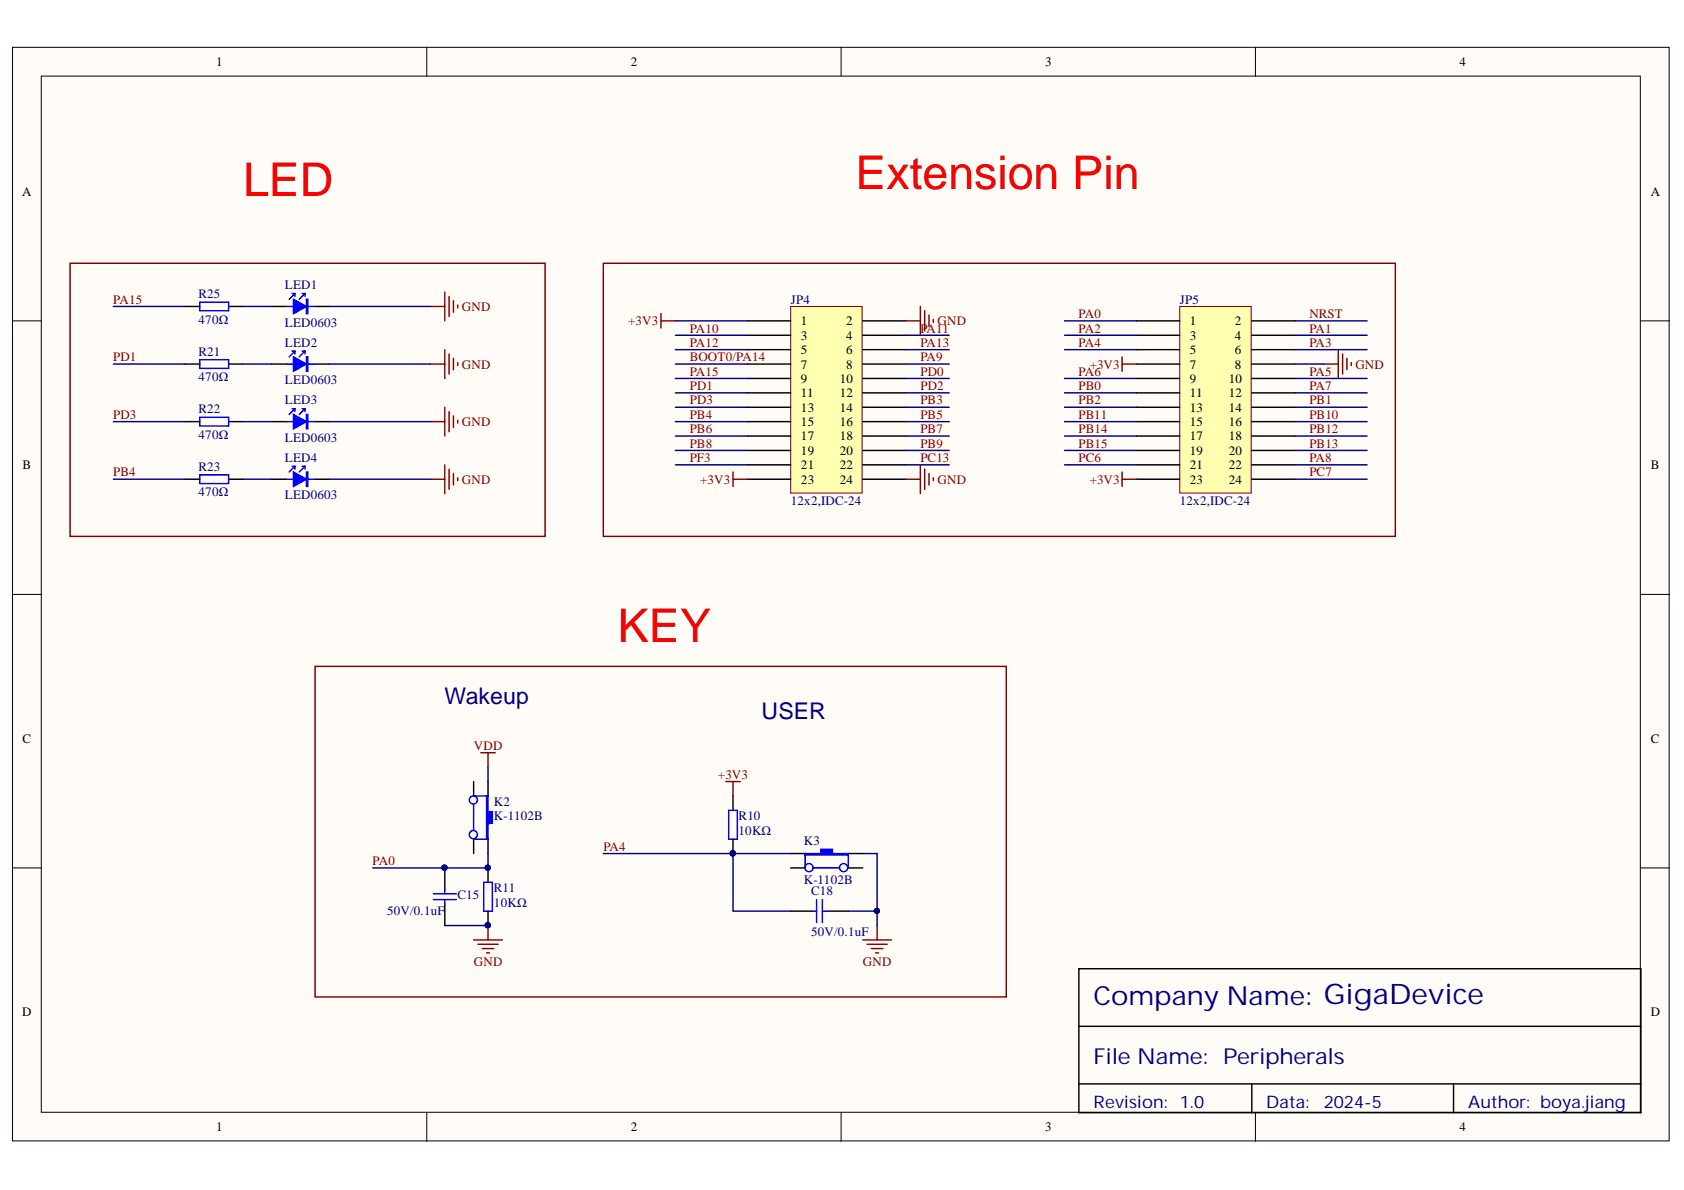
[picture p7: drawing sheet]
<svg xmlns="http://www.w3.org/2000/svg" width="297mm" height="210mm" viewBox="0 0 297 210" stroke-linecap="round" stroke-linejoin="round" font-family="sans-serif">
<defs><g id="words">
<g font-size="8.2" fill="#f00">
<text x="42.9" y="34.6">LED</text>
<text x="150.9" y="33.3">Extension Pin</text>
<text x="109" y="113.3">KEY</text>
</g>
<text font-size="4.6" fill="#000080" x="192.9" y="177.3">Company Name: GigaDevice</text>
<g font-size="4.1" fill="#000080">
<text x="78.4" y="124.3">Wakeup</text>
<text x="134.3" y="126.9">USER</text>
</g>
<text font-size="3.9" fill="#000080" x="192.9" y="187.7">File Name: Peripherals</text>
<g font-size="3" fill="#000080">
<text x="192.9" y="195.4">Revision: 1.0</text>
<text x="223.3" y="195.4">Data:</text>
<text x="233.5" y="195.4">2024-5</text>
<text x="259" y="195.4">Author: boya.jiang</text>
</g>
<g font-size="2.3">
<text x="38.2" y="11.7">1</text>
<text x="111.2" y="11.7">2</text>
<text x="184.3" y="11.7">3</text>
<text x="257.4" y="11.7">4</text>
<text x="3.9" y="34.5">A</text>
<text x="291.2" y="34.5">A</text>
<text x="141.3" y="57.4">1</text>
<text x="141.3" y="59.9">3</text>
<text x="149.2" y="57.4">2</text>
<text x="149.2" y="59.9">4</text>
<text x="209.9" y="57.4">1</text>
<text x="209.9" y="59.9">3</text>
<text x="217.8" y="57.4">2</text>
<text x="217.8" y="59.9">4</text>
<text x="141.3" y="62.5">5</text>
<text x="141.3" y="65">7</text>
<text x="149.2" y="62.5">6</text>
<text x="149.2" y="65">8</text>
<text x="209.9" y="62.5">5</text>
<text x="209.9" y="65">7</text>
<text x="217.8" y="62.5">6</text>
<text x="217.8" y="65">8</text>
<text x="141.3" y="67.5">9</text>
<text x="141.3" y="70.1">11</text>
<text x="148.1" y="67.5">10</text>
<text x="148.1" y="70.1">12</text>
<text x="209.9" y="67.5">9</text>
<text x="209.9" y="70.1">11</text>
<text x="216.7" y="67.5">10</text>
<text x="216.7" y="70.1">12</text>
<text x="141.3" y="72.6">13</text>
<text x="141.3" y="75.1">15</text>
<text x="141.3" y="77.7">17</text>
<text x="148.1" y="72.6">14</text>
<text x="148.1" y="75.1">16</text>
<text x="148.1" y="77.7">18</text>
<text x="209.9" y="72.6">13</text>
<text x="209.9" y="75.1">15</text>
<text x="209.9" y="77.7">17</text>
<text x="216.7" y="72.6">14</text>
<text x="216.7" y="75.1">16</text>
<text x="216.7" y="77.7">18</text>
<text x="4" y="82.8">B</text>
<text x="141.3" y="80.2">19</text>
<text x="141.3" y="82.8">21</text>
<text x="148.1" y="80.2">20</text>
<text x="148.1" y="82.8">22</text>
<text x="209.9" y="80.2">19</text>
<text x="209.9" y="82.8">21</text>
<text x="216.7" y="80.2">20</text>
<text x="216.7" y="82.8">22</text>
<text x="291.2" y="82.8">B</text>
<text x="141.3" y="85.3">23</text>
<text x="148.1" y="85.3">24</text>
<text x="209.9" y="85.3">23</text>
<text x="216.7" y="85.3">24</text>
<text x="4" y="131">C</text>
<text x="291.2" y="131">C</text>
<text x="3.9" y="179.3">D</text>
<text x="291.2" y="179.3">D</text>
<text x="38.2" y="199.6">1</text>
<text x="111.2" y="199.6">2</text>
<text x="184.3" y="199.6">3</text>
<text x="257.4" y="199.6">4</text>
</g>
<g font-size="2.3" fill="#800000">
<text x="20" y="53.6">PA15</text>
<text x="81.5" y="54.9">GND</text>
<text x="110.8" y="57.4">+3V3</text>
<text x="121.7" y="58.7">PA10</text>
<text x="162.3" y="58.7">PA11</text>
<text x="165.4" y="57.4">GND</text>
<text x="190.3" y="56.1">PA0</text>
<text x="190.3" y="58.7">PA2</text>
<text x="231" y="56.1">NRST</text>
<text x="231" y="58.7">PA1</text>
<text x="20" y="63.7">PD1</text>
<text x="81.5" y="65">GND</text>
<text x="121.7" y="63.7">BOOT0/PA14</text>
<text x="121.7" y="61.2">PA12</text>
<text x="162.3" y="63.7">PA9</text>
<text x="162.3" y="61.2">PA13</text>
<text x="190.3" y="61.2">PA4</text>
<text x="192.2" y="65">+3V3</text>
<text x="231" y="61.2">PA3</text>
<text x="239.1" y="65">GND</text>
<text x="121.7" y="66.3">PA15</text>
<text x="121.7" y="68.8">PD1</text>
<text x="121.7" y="71.3">PD3</text>
<text x="162.3" y="66.3">PD0</text>
<text x="162.3" y="68.8">PD2</text>
<text x="162.3" y="71.3">PB3</text>
<text x="190.3" y="66.3">PA6</text>
<text x="190.3" y="68.8">PB0</text>
<text x="190.3" y="71.3">PB2</text>
<text x="231" y="66.3">PA5</text>
<text x="231" y="68.8">PA7</text>
<text x="231" y="71.3">PB1</text>
<text x="20" y="73.9">PD3</text>
<text x="81.5" y="75.1">GND</text>
<text x="121.7" y="73.9">PB4</text>
<text x="121.7" y="76.4">PB6</text>
<text x="162.3" y="73.9">PB5</text>
<text x="162.3" y="76.4">PB7</text>
<text x="190.3" y="73.9">PB11</text>
<text x="190.3" y="76.4">PB14</text>
<text x="231" y="73.9">PB10</text>
<text x="231" y="76.4">PB12</text>
<text x="121.7" y="78.9">PB8</text>
<text x="121.7" y="81.5">PF3</text>
<text x="162.3" y="78.9">PB9</text>
<text x="162.3" y="81.5">PC13</text>
<text x="190.3" y="78.9">PB15</text>
<text x="190.3" y="81.5">PC6</text>
<text x="231" y="78.9">PB13</text>
<text x="231" y="81.5">PA8</text>
<text x="20" y="84">PB4</text>
<text x="81.5" y="85.3">GND</text>
<text x="123.5" y="85.3">+3V3</text>
<text x="165.4" y="85.3">GND</text>
<text x="192.2" y="85.3">+3V3</text>
<text x="231" y="84">PC7</text>
<text x="83.6" y="132.3">VDD</text>
<text x="126.6" y="137.4">+3V3</text>
<text x="65.7" y="152.6">PA0</text>
<text x="106.4" y="150">PA4</text>
<text x="83.6" y="170.4">GND</text>
<text x="152.2" y="170.4">GND</text>
</g>
<g font-size="2.3" fill="#000080">
<text x="35" y="52.6">R25</text>
<text x="50.3" y="51.1">LED1</text>
<text x="139.5" y="53.6">JP4</text>
<text x="208.1" y="53.6">JP5</text>
<text x="35" y="57.1">470Ω</text>
<text x="50.3" y="57.6">LED0603</text>
<text x="35" y="62.7">R21</text>
<text x="50.3" y="61.2">LED2</text>
<text x="35" y="67.3">470Ω</text>
<text x="50.3" y="67.8">LED0603</text>
<text x="50.3" y="71.3">LED3</text>
<text x="35" y="72.9">R22</text>
<text x="35" y="77.4">470Ω</text>
<text x="50.3" y="77.9">LED0603</text>
<text x="35" y="83">R23</text>
<text x="50.3" y="81.5">LED4</text>
<text x="35" y="87.6">470Ω</text>
<text x="50.3" y="88.1">LED0603</text>
<text x="139.5" y="89.1">12x2,IDC-24</text>
<text x="208.1" y="89.1">12x2,IDC-24</text>
<text x="87.1" y="142.2">K2</text>
<text x="87.1" y="144.7">K-1102B</text>
<text x="130.3" y="144.7">R10</text>
<text x="130.3" y="147.2">10KΩ</text>
<text x="141.8" y="149">K3</text>
<text x="141.8" y="155.9">K-1102B</text>
<text x="68.3" y="161.4">50V/0.1uF</text>
<text x="80.7" y="158.7">C15</text>
<text x="87.1" y="157.4">R11</text>
<text x="87.1" y="159.9">10KΩ</text>
<text x="143.1" y="157.9">C18</text>
<text x="143.1" y="165.1">50V/0.1uF</text>
</g>
</g></defs>
<g fill="#fffcf8" stroke="#000" stroke-width=".18">
<path d="M2.2 8.3h292.2v192.9h-292.2z"/>
<path d="M7.3 13.4h282v182.8h-282z"/>
</g>
<path d="M75.3 8.3v5.1M148.4 8.3v5.1M221.4 8.3v5.1M2.2 56.6h5.1M289.4 56.6h5.1M2.2 104.8h5.1M289.4 104.8h5.1M2.2 153.1h5.1M289.4 153.1h5.1M75.3 196.3v5M148.4 196.3v5M221.4 196.3v5" fill="none" stroke="#000" stroke-width=".18"/>
<path d="M48 54.1h2.5M55.6 54.1h2.5M190.3 170.9h99.1v25.4h-99.1zM190.3 181h99.1M190.3 191.2h99.1M220.8 191.2v5.1M256.4 191.2v5.1" fill="none" stroke="#000" stroke-width=".25"/>
<path d="M51.8 52.8l2.3 1.3-2.3 1.2z" fill="#00f"/>
<path d="M35.2 53.3h5.1v1.5h-5.1zM50.5 54.1h1.3M51.5 51.8h.5M51.8 52.8l2.3 1.3-2.3 1.2zM52 51.8l-1 1M52 51.8v.5M53.3 51.8h.5M53.8 51.8l-1 1M53.8 51.8v.5M54.1 52.8h.2v2.5h-.2zM54.2 52.8v2.5M54.3 54.1h1.3" fill="none" stroke="#00f" stroke-width=".25"/>
<path d="M75.9 54.1h2.6M78.5 51.5v5.1M79.2 52.3v3.5M80 53v2.1M80.7 53.8v.5" fill="none" stroke="#800000" stroke-width=".25"/>
<path d="M32.7 54.1h2.5M40.3 54.1h2.6M139.5 150.6h2.5M149.6 150.6h2.6" fill="none" stroke="#000" stroke-width=".25"/>
<path d="M142 150.6h2.8v-.8h2v.8h2.8v.2h-7.6z" fill-rule="evenodd" fill="#00f"/>
<g fill="none" stroke="#00f" stroke-width=".25">
<path d="M128.5 142.9h1.6v5.1h-1.6zM142 150.6h2.8v-.8h2v.8h2.8v.2h-7.6zM142 150.6v2.5M143.5 153.1h4.6M144 158.7v4M145.1 158.7v4M149.6 150.6v2.5M143.3 160.7h.7M145.1 160.7h.7"/>
<circle cx="142.7" cy="153" r=".72"/>
<circle cx="148.8" cy="153" r=".72"/>
</g>
<path d="M86.1 137.9v2.5M86.1 148v2.6M129.3 140.4v2.5M129.3 148v2.6M139.5 153.1h2.5M149.6 153.1h2.6M139.5 160.7h3.8M145.8 160.7h3.8" fill="none" stroke="#000" stroke-width=".25"/>
<circle cx="129.2" cy="150.5" r=".46" fill="#000080" stroke="#000080" stroke-width=".18"/>
<path d="M84.8 132.8h2.6M86.1 132.8v2.5M128 137.9h2.6M129.3 137.9v2.5M152.2 165.8h5.1M152.9 166.6h3.6M153.7 167.3h2M154.5 168.1h.5M154.7 163.3v2.5" fill="none" stroke="#800000" stroke-width=".25"/>
<path d="M85.8 140.4h.3v2.8h.7v2h-.7v2.8h-.3z" fill-rule="evenodd" fill="#00f"/>
<g fill="none" stroke="#00f" stroke-width=".25">
<path d="M76.4 157.7h4.1M76.4 158.7h4.1M78.5 156.9v.8M78.5 158.7v.7M83.5 140.4h2.6M83.5 148h2.6M83.5 141.9v4.6M85.3 155.6h1.5v5.1h-1.5zM85.8 140.4h.3v2.8h.7v2h-.7v2.8h-.3z"/>
<circle cx="83.5" cy="147.2" r=".72"/>
<circle cx="83.5" cy="141.1" r=".71"/>
</g>
<path d="M83.5 137.9v2.5M78.5 153.1v3.8M78.5 159.4v3.9M83.5 148v2.6M86.1 153.1v2.5M86.1 160.7v2.6" fill="none" stroke="#000" stroke-width=".25"/>
<g fill="#000080" stroke="#000080" stroke-width=".18">
<circle cx="86" cy="153" r=".46"/>
<circle cx="86" cy="163.2" r=".46"/>
<circle cx="78.4" cy="153" r=".46"/>
</g>
<path d="M106.4 46.4h139.7v48.2h-139.7zM55.6 117.5h121.9v58.3h-121.9zM83.5 165.8h5.1M84.3 166.6h3.6M85.1 167.3h2M85.8 168.1h.5M86.1 163.3v2.5" fill="none" stroke="#800000" stroke-width=".25"/>
<path d="M139.5 54.1h12.6v32.9h-12.6z" fill="#ffffb0" stroke="#800000" stroke-width=".18"/>
<g fill="none" stroke="#000" stroke-width=".25">
<path d="M131.8 56.6h7.7M131.8 59.1h7.7M152.2 56.6h7.6M152.2 59.1h7.6M131.8 61.7h7.7M131.8 64.2h7.7M131.8 66.8h7.7M131.8 69.3h7.7M131.8 71.8h7.7M131.8 74.4h7.7M131.8 76.9h7.7M131.8 79.5h7.7"/>
<path d="M152.2 61.7h7.6M152.2 64.2h7.6M152.2 66.8h7.6M152.2 69.3h7.6M152.2 71.8h7.6M152.2 74.4h7.6M152.2 76.9h7.6M152.2 79.5h7.6M131.8 82h7.7M131.8 84.5h7.7M152.2 82h7.6M152.2 84.5h7.6"/>
</g>
<path d="M208.1 54.1h12.6v32.9h-12.6z" fill="#ffffb0" stroke="#800000" stroke-width=".18"/>
<g fill="none" stroke="#000" stroke-width=".25">
<path d="M200.5 56.6h7.6M200.5 59.1h7.6M220.8 56.6h7.6M220.8 59.1h7.6M48 64.2h2.5M55.6 64.2h2.5M200.5 61.7h7.6M200.5 64.2h7.6M200.5 66.8h7.6M200.5 69.3h7.6M200.5 71.8h7.6M200.5 74.4h7.6"/>
<path d="M200.5 76.9h7.6M200.5 79.5h7.6M220.8 61.7h7.6M220.8 64.2h7.6M220.8 66.8h7.6M220.8 69.3h7.6M220.8 71.8h7.6M220.8 74.4h7.6M220.8 76.9h7.6M220.8 79.5h7.6M200.5 82h7.6M200.5 84.5h7.6"/>
<path d="M220.8 82h7.6M220.8 84.5h7.6"/>
</g>
<path d="M51.8 62.9l2.3 1.3-2.3 1.3z" fill="#00f"/>
<path d="M35.2 63.5h5.1v1.5h-5.1zM50.5 64.2h1.3M51.5 61.9h.5M51.8 62.9l2.3 1.3-2.3 1.3zM52 61.9l-1 1M52 61.9v.5M53.3 61.9h.5M53.8 61.9l-1 1M53.8 61.9v.5M54.1 62.9h.2v2.6h-.2zM54.2 62.9v2.6M54.3 64.2h1.3" fill="none" stroke="#00f" stroke-width=".25"/>
<path d="M75.9 64.2h2.6M78.5 61.7v5.1M79.2 62.4v3.6M80 63.2v2M80.7 64v.5" fill="none" stroke="#800000" stroke-width=".25"/>
<path d="M32.7 64.2h2.5M40.3 64.2h2.6M48 74.4h2.5M55.6 74.4h2.5" fill="none" stroke="#000" stroke-width=".25"/>
<path d="M51.8 73.1l2.3 1.3-2.3 1.2z" fill="#00f"/>
<path d="M35.2 73.6h5.1v1.5h-5.1zM50.5 74.4h1.3M51.5 72.1h.5M51.8 73.1l2.3 1.3-2.3 1.2zM52 72.1l-1 1M52 72.1v.5M53.3 72.1h.5M53.8 72.1l-1 1M53.8 72.1v.5M54.1 73.1h.2v2.5h-.2zM54.2 73.1v2.5M54.3 74.4h1.3" fill="none" stroke="#00f" stroke-width=".25"/>
<path d="M75.9 74.4h2.6M78.5 71.8v5.1M79.2 72.6v3.6M80 73.4v2M80.7 74.1v.5" fill="none" stroke="#800000" stroke-width=".25"/>
<path d="M32.7 74.4h2.5M40.3 74.4h2.6M48 84.5h2.5M55.6 84.5h2.5" fill="none" stroke="#000" stroke-width=".25"/>
<path d="M51.8 83.3l2.3 1.2-2.3 1.3z" fill="#00f"/>
<path d="M35.2 83.8h5.1v1.5h-5.1zM50.5 84.5h1.3M51.5 82.2h.5M51.8 83.3l2.3 1.2-2.3 1.3zM52 82.2l-1 1.1M52 82.2v.6M53.3 82.2h.5M53.8 82.2l-1 1.1M53.8 82.2v.6M54.1 83.3h.2v2.5h-.2zM54.2 83.3v2.5M54.3 84.5h1.3" fill="none" stroke="#00f" stroke-width=".25"/>
<g fill="none" stroke="#800000" stroke-width=".25">
<path d="M12.4 46.4h83.7v48.2h-83.7zM116.6 55.3v2.6M116.6 56.6h2.5M159.8 56.6h2.5M162.3 54.1v5M163.1 54.8v3.6M163.9 55.6v2M164.6 56.3v.6M197.9 62.9v2.6M197.9 64.2h2.6M233.5 64.2h2.6M236.1 61.7v5.1"/>
<path d="M236.8 62.4v3.6M237.6 63.2v2M238.3 64v.5M75.9 84.5h2.6M78.5 82v5.1M79.2 82.8v3.5M80 83.5v2M80.7 84.3v.5M129.3 84.5h2.5M129.3 83.3v2.5M159.8 84.5h2.5M162.3 82v5.1"/>
<path d="M163.1 82.8v3.5M163.9 83.5v2M164.6 84.3v.5M197.9 84.5h2.6M197.9 83.3v2.5"/>
</g>
<path d="M32.7 84.5h2.5M40.3 84.5h2.6" fill="none" stroke="#000" stroke-width=".25"/>
<g fill="none" stroke="#000080" stroke-width=".25">
<path d="M20 54.1h12.7M42.9 54.1h5.1M58.1 54.1h17.8M119.1 56.6h12.7M119.1 59.1h12.7M159.8 59.1h7.6M187.8 56.6h12.7M187.8 59.1h12.7M228.4 56.6h12.7M228.4 59.1h12.7M20 74.4h12.7M20 64.2h12.7"/>
<path d="M42.9 74.4h5.1M42.9 64.2h5.1M58.1 74.4h17.8M58.1 64.2h17.8M119.1 71.8h12.7M119.1 74.4h12.7M119.1 61.7h12.7M119.1 66.8h12.7M119.1 64.2h12.7M119.1 69.3h12.7M119.1 76.9h12.7M119.1 79.5h12.7"/>
<path d="M159.8 71.8h7.6M159.8 74.4h7.6M159.8 61.7h7.6M159.8 66.8h7.6M159.8 64.2h7.6M159.8 69.3h7.6M159.8 76.9h7.6M159.8 79.5h7.6M187.8 71.8h12.7M187.8 74.4h12.7M187.8 61.7h12.7M187.8 66.8h12.7"/>
<path d="M187.8 69.3h12.7M187.8 76.9h12.7M187.8 79.5h12.7M228.4 71.8h12.7M228.4 74.4h12.7M228.4 61.7h12.7M228.4 66.8h12.7M228.4 64.2h5.1M228.4 69.3h12.7M228.4 76.9h12.7M228.4 79.5h12.7M20 84.5h12.7"/>
<path d="M42.9 84.5h5.1M58.1 84.5h17.8M119.1 82h12.7M159.8 82h7.6M187.8 82h12.7M228.4 82h12.7M228.4 84.5h12.7M86.1 135.3v2.6M86.1 150.6v2.5h-20.4M106.4 150.6h33.1M129.3 150.6v10.1h10.2M152.2 150.6h2.5v12.7"/>
<path d="M78.5 163.3h7.6M149.6 160.7h5.1"/>
</g>
<g fill="#000080" stroke="#000080" stroke-width=".18">
<circle cx="154.7" cy="160.7" r=".46"/>
<circle cx="129.2" cy="150.5" r=".46"/>
<circle cx="86" cy="153" r=".46"/>
<circle cx="78.4" cy="153" r=".46"/>
<circle cx="86" cy="163.2" r=".46"/>
</g>
<use href="#words"/>
</svg>
